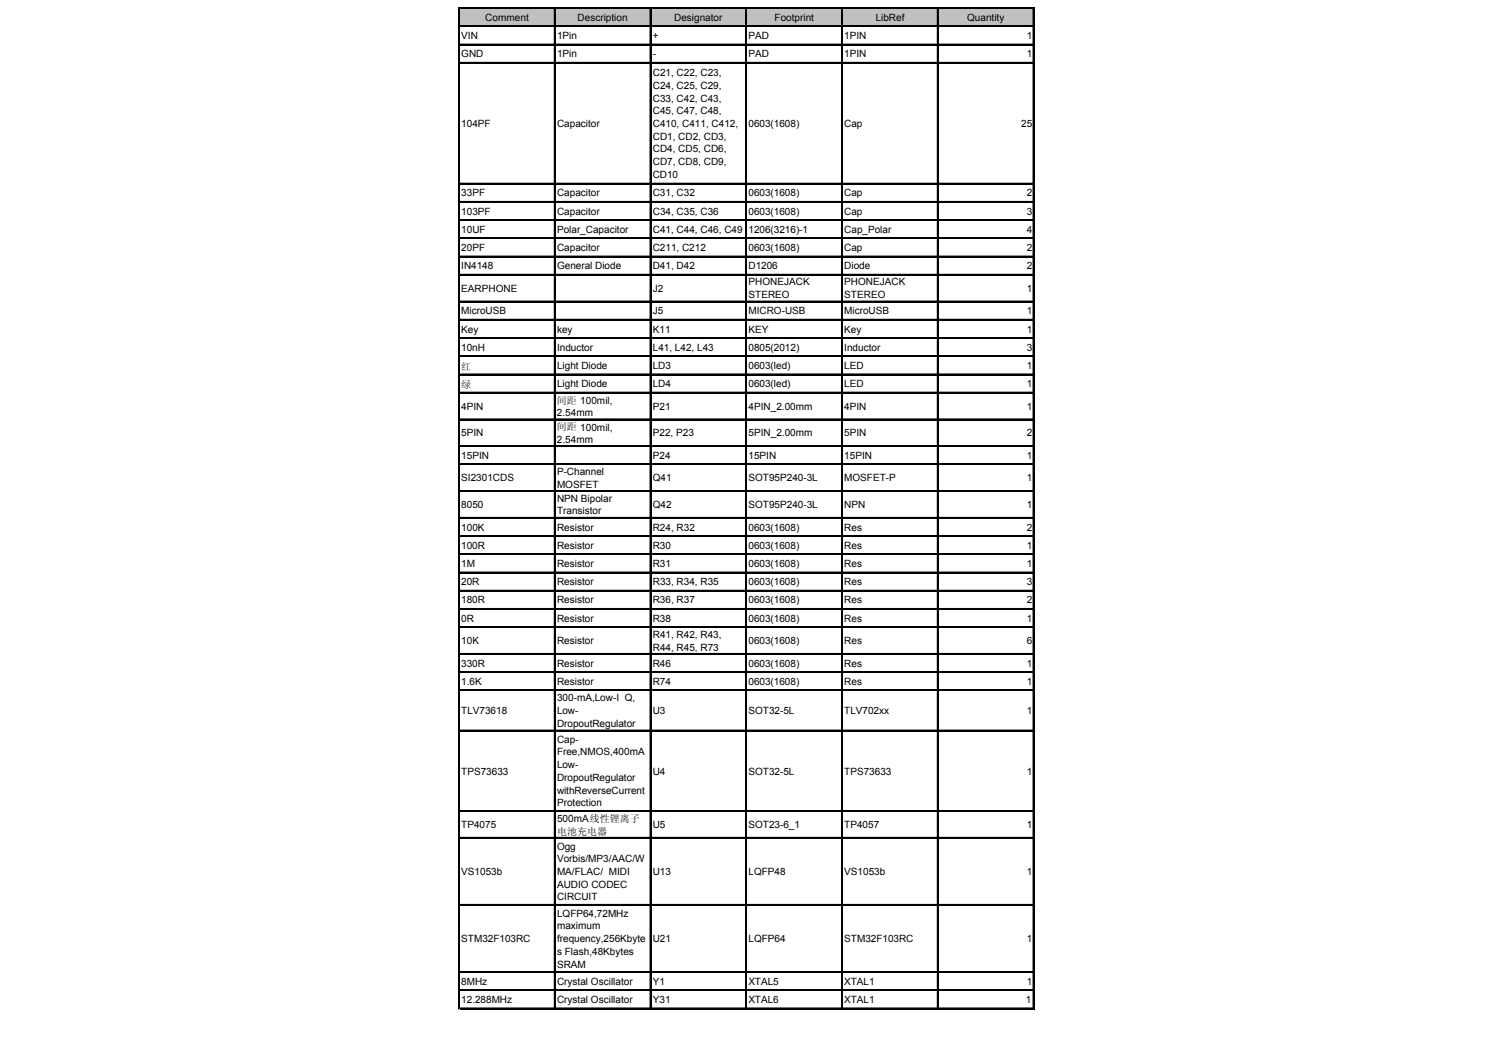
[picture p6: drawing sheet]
<svg xmlns="http://www.w3.org/2000/svg" width="284mm" height="197mm" viewBox="0 0 284 197" stroke-linecap="round" stroke-linejoin="round" font-family="sans-serif">
<defs><g id="words">
<g font-size="1.9">
<text x="92" y="4">Comment</text>
<text x="109.6" y="4">Description</text>
<text x="127.9" y="4">Designator</text>
<text x="146.9" y="4">Footprint</text>
<text x="166.1" y="4">LibRef</text>
<text x="183.5" y="4">Quantity</text>
<text x="87.5" y="7.4">VIN</text>
<text x="87.5" y="10.9">GND</text>
<text x="105.7" y="7.4">1Pin</text>
<text x="105.7" y="10.9">1Pin</text>
<text x="123.8" y="7.4">+</text>
<text x="123.8" y="10.9">-</text>
<text x="142" y="7.4">PAD</text>
<text x="142" y="10.9">PAD</text>
<text x="160.2" y="7.4">1PIN</text>
<text x="160.2" y="10.9">1PIN</text>
<text x="194.8" y="7.4">1</text>
<text x="194.8" y="10.9">1</text>
<text x="123.8" y="14.4">C21, C22, C23,</text>
<text x="123.8" y="16.9">C24, C25, C29,</text>
<text x="123.8" y="19.3">C33, C42, C43,</text>
<text x="123.8" y="21.7">C45, C47, C48,</text>
<text x="87.5" y="24.1">104PF</text>
<text x="105.7" y="24.1">Capacitor</text>
<text x="123.8" y="24.1">C410, C411, C412,</text>
<text x="123.8" y="26.5">CD1, CD2, CD3,</text>
<text x="123.8" y="28.9">CD4, CD5, CD6,</text>
<text x="142" y="24.1">0603(1608)</text>
<text x="160.2" y="24.1">Cap</text>
<text x="193.7" y="24.1">25</text>
<text x="123.8" y="31.3">CD7, CD8, CD9,</text>
<text x="123.8" y="33.7">CD10</text>
<text x="87.5" y="37.3">33PF</text>
<text x="87.5" y="40.7">103PF</text>
<text x="105.7" y="37.3">Capacitor</text>
<text x="105.7" y="40.7">Capacitor</text>
<text x="123.8" y="37.3">C31, C32</text>
<text x="123.8" y="40.7">C34, C35, C36</text>
<text x="142" y="37.3">0603(1608)</text>
<text x="142" y="40.7">0603(1608)</text>
<text x="160.2" y="37.3">Cap</text>
<text x="160.2" y="40.7">Cap</text>
<text x="194.8" y="37.3">2</text>
<text x="194.8" y="40.7">3</text>
<text x="87.5" y="44.2">10UF</text>
<text x="87.5" y="47.6">20PF</text>
<text x="105.7" y="44.2">Polar_Capacitor</text>
<text x="105.7" y="47.6">Capacitor</text>
<text x="123.8" y="44.2">C41, C44, C46, C49</text>
<text x="123.8" y="47.6">C211, C212</text>
<text x="142" y="44.2">1206(3216)-1</text>
<text x="142" y="47.6">0603(1608)</text>
<text x="160.2" y="44.2">Cap_Polar</text>
<text x="160.2" y="47.6">Cap</text>
<text x="194.8" y="44.2">4</text>
<text x="194.8" y="47.6">2</text>
<text x="87.5" y="51.1">IN4148</text>
<text x="105.7" y="51.1">General Diode</text>
<text x="123.8" y="51.1">D41, D42</text>
<text x="142" y="51.1">D1206</text>
<text x="160.2" y="51.1">Diode</text>
<text x="194.8" y="51.1">2</text>
<text x="87.5" y="55.4">EARPHONE</text>
<text x="87.5" y="59.6">MicroUSB</text>
<text x="123.8" y="55.4">J2</text>
<text x="123.8" y="59.6">J5</text>
<text x="142" y="54.1">PHONEJACK</text>
<text x="142" y="56.5">STEREO</text>
<text x="142" y="59.6">MICRO-USB</text>
<text x="160.2" y="54.1">PHONEJACK</text>
<text x="160.2" y="56.5">STEREO</text>
<text x="160.2" y="59.6">MicroUSB</text>
<text x="194.8" y="55.4">1</text>
<text x="194.8" y="59.6">1</text>
<text x="87.5" y="63.1">Key</text>
<text x="105.7" y="63.1">key</text>
<text x="123.8" y="63.1">K11</text>
<text x="142" y="63.1">KEY</text>
<text x="160.2" y="63.1">Key</text>
<text x="194.8" y="63.1">1</text>
<text x="87.5" y="70.1">红</text>
<text x="87.5" y="66.5">10nH</text>
<text x="105.7" y="66.5">Inductor</text>
<text x="105.7" y="70">Light Diode</text>
<text x="123.8" y="66.5">L41, L42, L43</text>
<text x="123.8" y="70">LD3</text>
<text x="142" y="66.5">0805(2012)</text>
<text x="142" y="70">0603(led)</text>
<text x="160.2" y="66.5">Inductor</text>
<text x="160.2" y="70">LED</text>
<text x="194.8" y="66.5">3</text>
<text x="194.8" y="70">1</text>
<text x="87.5" y="73.6">绿</text>
<text x="87.5" y="77.7">4PIN</text>
<text x="105.6" y="76.5">间距 100mil,</text>
<text x="105.7" y="73.4">Light Diode</text>
<text x="123.8" y="73.4">LD4</text>
<text x="123.8" y="77.7">P21</text>
<text x="142" y="73.4">0603(led)</text>
<text x="142" y="77.7">4PIN_2.00mm</text>
<text x="160.2" y="73.4">LED</text>
<text x="160.2" y="77.7">4PIN</text>
<text x="194.8" y="73.4">1</text>
<text x="194.8" y="77.7">1</text>
<text x="87.5" y="82.8">5PIN</text>
<text x="105.6" y="79">2.54mm</text>
<text x="105.6" y="81.6">间距 100mil,</text>
<text x="123.8" y="82.8">P22, P23</text>
<text x="142" y="82.8">5PIN_2.00mm</text>
<text x="160.2" y="82.8">5PIN</text>
<text x="194.8" y="82.8">2</text>
<text x="87.5" y="87">15PIN</text>
<text x="105.6" y="84.1">2.54mm</text>
<text x="123.8" y="87">P24</text>
<text x="142" y="87">15PIN</text>
<text x="160.2" y="87">15PIN</text>
<text x="194.8" y="87">1</text>
<text x="87.5" y="91.3">SI2301CDS</text>
<text x="105.7" y="90.1">P-Channel</text>
<text x="105.7" y="92.5">MOSFET</text>
<text x="105.7" y="95.2">NPN Bipolar</text>
<text x="123.8" y="91.3">Q41</text>
<text x="142" y="91.3">SOT95P240-3L</text>
<text x="160.2" y="91.3">MOSFET-P</text>
<text x="194.8" y="91.3">1</text>
<text x="87.5" y="96.4">8050</text>
<text x="87.5" y="100.6">100K</text>
<text x="105.7" y="97.6">Transistor</text>
<text x="105.7" y="100.6">Resistor</text>
<text x="123.8" y="96.4">Q42</text>
<text x="123.8" y="100.6">R24, R32</text>
<text x="142" y="96.4">SOT95P240-3L</text>
<text x="142" y="100.6">0603(1608)</text>
<text x="160.2" y="96.4">NPN</text>
<text x="160.2" y="100.6">Res</text>
<text x="194.8" y="96.4">1</text>
<text x="194.8" y="100.6">2</text>
<text x="87.5" y="104.1">100R</text>
<text x="87.5" y="107.5">1M</text>
<text x="105.7" y="104.1">Resistor</text>
<text x="105.7" y="107.5">Resistor</text>
<text x="123.8" y="104.1">R30</text>
<text x="123.8" y="107.5">R31</text>
<text x="142" y="104.1">0603(1608)</text>
<text x="142" y="107.5">0603(1608)</text>
<text x="160.2" y="104.1">Res</text>
<text x="160.2" y="107.5">Res</text>
<text x="194.8" y="104.1">1</text>
<text x="194.8" y="107.5">1</text>
<text x="87.5" y="111">20R</text>
<text x="105.7" y="111">Resistor</text>
<text x="123.8" y="111">R33, R34, R35</text>
<text x="142" y="111">0603(1608)</text>
<text x="160.2" y="111">Res</text>
<text x="194.8" y="111">3</text>
<text x="87.5" y="114.4">180R</text>
<text x="87.5" y="117.9">0R</text>
<text x="105.7" y="114.4">Resistor</text>
<text x="105.7" y="117.9">Resistor</text>
<text x="123.8" y="114.4">R36, R37</text>
<text x="123.8" y="117.9">R38</text>
<text x="142" y="114.4">0603(1608)</text>
<text x="142" y="117.9">0603(1608)</text>
<text x="160.2" y="114.4">Res</text>
<text x="160.2" y="117.9">Res</text>
<text x="194.8" y="114.4">2</text>
<text x="194.8" y="117.9">1</text>
<text x="87.5" y="122.2">10K</text>
<text x="105.7" y="122.2">Resistor</text>
<text x="123.8" y="121">R41, R42, R43,</text>
<text x="123.8" y="123.4">R44, R45, R73</text>
<text x="142" y="122.2">0603(1608)</text>
<text x="160.2" y="122.2">Res</text>
<text x="194.8" y="122.2">6</text>
<text x="87.5" y="126.4">330R</text>
<text x="87.5" y="129.9">1.6K</text>
<text x="105.7" y="126.4">Resistor</text>
<text x="105.7" y="129.9">Resistor</text>
<text x="123.8" y="126.4">R46</text>
<text x="123.8" y="129.9">R74</text>
<text x="142" y="126.4">0603(1608)</text>
<text x="142" y="129.9">0603(1608)</text>
<text x="160.2" y="126.4">Res</text>
<text x="160.2" y="129.9">Res</text>
<text x="194.8" y="126.4">1</text>
<text x="194.8" y="129.9">1</text>
<text x="87.5" y="135.4">TLV73618</text>
<text x="105.7" y="133">300-mA,Low-I Q,</text>
<text x="105.7" y="135.4">Low-</text>
<text x="105.7" y="137.8">DropoutRegulator</text>
<text x="123.8" y="135.4">U3</text>
<text x="142" y="135.4">SOT32-5L</text>
<text x="160.2" y="135.4">TLV702xx</text>
<text x="194.8" y="135.4">1</text>
<text x="105.7" y="140.9">Cap-</text>
<text x="105.7" y="143.3">Free,NMOS,400mA</text>
<text x="87.5" y="146.9">TPS73633</text>
<text x="105.7" y="145.7">Low-</text>
<text x="105.7" y="148.1">DropoutRegulator</text>
<text x="123.8" y="146.9">U4</text>
<text x="142" y="146.9">SOT32-5L</text>
<text x="160.2" y="146.9">TPS73633</text>
<text x="194.8" y="146.9">1</text>
<text x="105.7" y="150.5">withReverseCurrent</text>
<text x="105.7" y="152.9">Protection</text>
<text x="105.7" y="155.9">500mA线性锂离子</text>
<text x="87.5" y="157.1">TP4075</text>
<text x="105.7" y="158.4">电池充电器</text>
<text x="105.7" y="161.1">Ogg</text>
<text x="123.8" y="157.1">U5</text>
<text x="142" y="157.1">SOT23-6_1</text>
<text x="160.2" y="157.1">TP4057</text>
<text x="194.8" y="157.1">1</text>
<text x="87.5" y="166">VS1053b</text>
<text x="105.7" y="163.5">Vorbis/MP3/AAC/W</text>
<text x="105.7" y="166">MA/FLAC/ MIDI</text>
<text x="123.8" y="166">U13</text>
<text x="142" y="166">LQFP48</text>
<text x="160.2" y="166">VS1053b</text>
<text x="194.8" y="166">1</text>
<text x="105.7" y="168.4">AUDIO CODEC</text>
<text x="105.7" y="170.8">CIRCUIT</text>
<text x="105.7" y="173.9">LQFP64,72MHz</text>
<text x="87.5" y="178.7">STM32F103RC</text>
<text x="105.7" y="176.3">maximum</text>
<text x="105.7" y="178.7">frequency,256Kbyte</text>
<text x="123.8" y="178.7">U21</text>
<text x="142" y="178.7">LQFP64</text>
<text x="160.2" y="178.7">STM32F103RC</text>
<text x="194.8" y="178.7">1</text>
<text x="105.7" y="181.1">s Flash,48Kbytes</text>
<text x="105.7" y="183.5">SRAM</text>
<text x="87.5" y="186.7">8MHz</text>
<text x="87.5" y="190.2">12.288MHz</text>
<text x="105.7" y="186.7">Crystal Oscillator</text>
<text x="105.7" y="190.2">Crystal Oscillator</text>
<text x="123.8" y="186.7">Y1</text>
<text x="123.8" y="190.2">Y31</text>
<text x="142" y="186.7">XTAL5</text>
<text x="142" y="190.2">XTAL6</text>
<text x="160.2" y="186.7">XTAL1</text>
<text x="160.2" y="190.2">XTAL1</text>
<text x="194.6" y="190.2">1</text>
<text x="194.8" y="186.7">1</text>
</g>
</g></defs>
<path d="M87.1 1.6h109v3.5h-109z" fill="#c0c0c0"/>
<g fill="none" stroke="#000" stroke-width=".19">
<path d="M87 1.5v189.9M87.2 1.5h109M87.2 4.9h109M87.2 8.4h109M87.2 11.8h109M105.1 1.7v189.7M123.3 1.7v189.7M141.5 1.7v189.7M159.6 1.7v189.7M177.8 1.7v189.7M196 1.7v189.7M87.2 34.7h109"/>
<path d="M87.2 38.2h109M87.2 41.7h109M87.2 45.1h109M87.2 48.6h109M87.2 52h109M87.2 57.1h109M87.2 60.5h109M87.2 64h109M87.2 67.5h109M87.2 70.9h109M87.2 74.4h109M87.2 79.4h109"/>
<path d="M87.2 84.5h109M87.2 88h109M87.2 93h109M87.2 98.1h109M87.2 101.6h109M87.2 105h109M87.2 108.5h109M87.2 111.9h109M87.2 115.4h109M87.2 118.9h109M87.2 123.9h109M87.2 127.4h109"/>
<path d="M87.2 130.8h109M87.2 138.5h109M87.2 153.7h109M87.2 158.8h109M87.2 171.5h109M87.2 184.2h109M87.2 187.7h109M87.2 191.1h109"/>
</g>
<g fill="none" stroke="#000" stroke-width=".23">
<path d="M87.1 1.5v189.9M87.2 1.6h109M87.2 5h109M87.2 8.5h109M87.2 11.9h109M105.3 1.7v189.7M123.4 1.7v189.7M141.6 1.7v189.7M159.8 1.7v189.7M177.9 1.7v189.7M196.1 1.7v189.7M87.2 34.9h109"/>
<path d="M87.2 38.3h109M87.2 41.8h109M87.2 45.2h109M87.2 48.7h109M87.2 52.1h109M87.2 57.2h109M87.2 60.7h109M87.2 64.1h109M87.2 67.6h109M87.2 71h109M87.2 74.5h109M87.2 79.6h109"/>
<path d="M87.2 84.6h109M87.2 88.1h109M87.2 93.2h109M87.2 98.2h109M87.2 101.7h109M87.2 105.1h109M87.2 108.6h109M87.2 112.1h109M87.2 115.5h109M87.2 119h109M87.2 124h109M87.2 127.5h109"/>
<path d="M87.2 130.9h109M87.2 138.6h109M87.2 153.8h109M87.2 158.9h109M87.2 171.6h109M87.2 184.3h109M87.2 187.8h109M87.2 191.3h109"/>
</g>
<use href="#words"/>
</svg>
